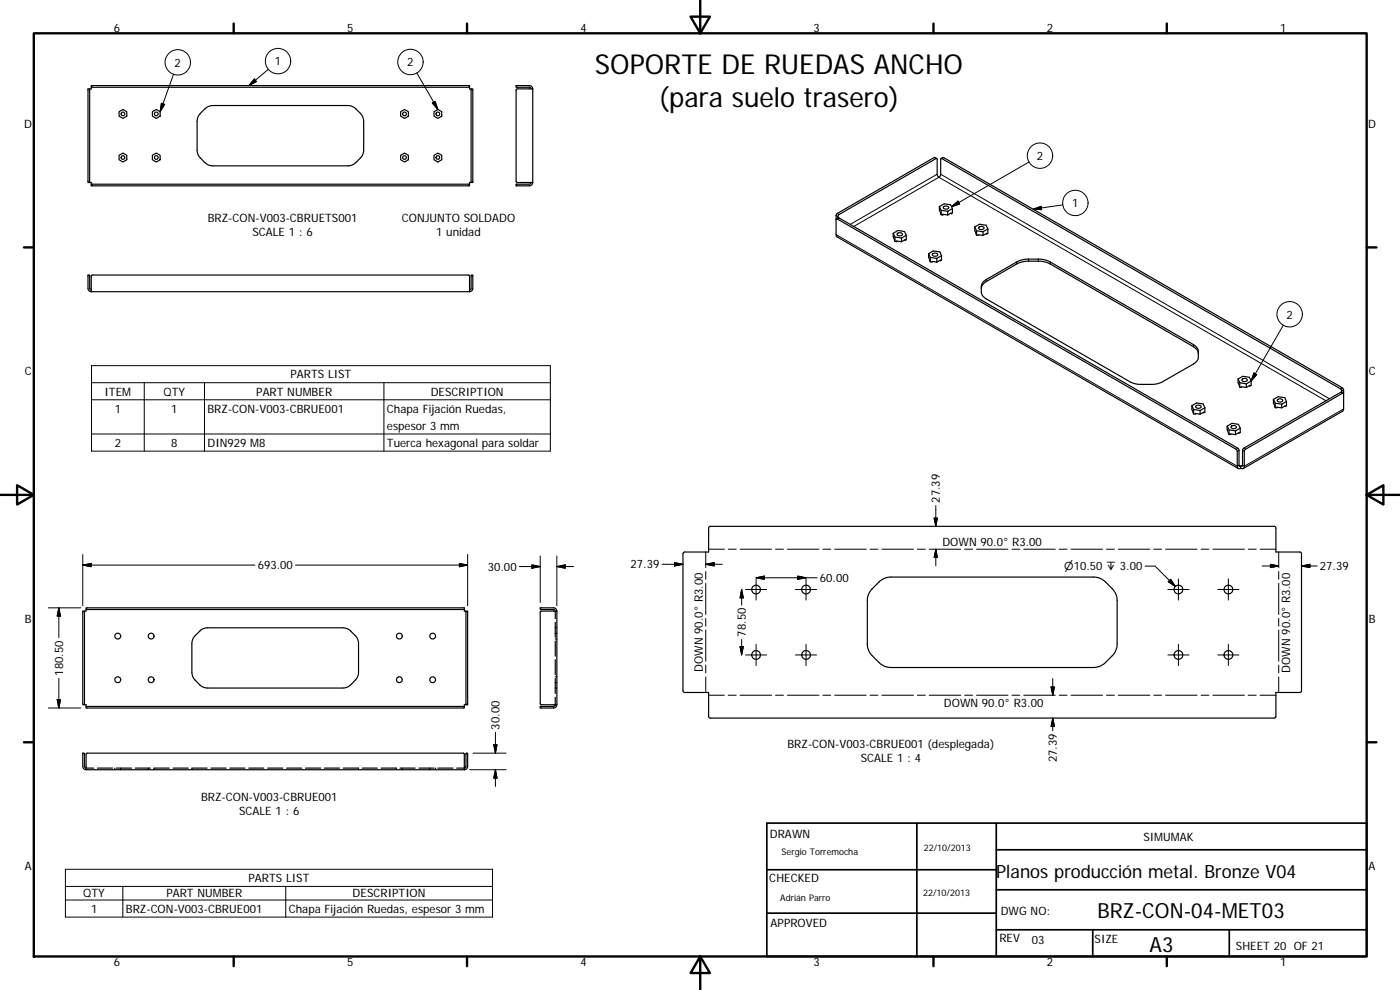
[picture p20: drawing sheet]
<svg xmlns="http://www.w3.org/2000/svg" width="420mm" height="297mm" viewBox="0 0 420 297" stroke-linecap="round" stroke-linejoin="round" font-family="sans-serif">
<defs><g id="words">
<g font-size="8.2">
<text x="178.6" y="22.1">SOPORTE DE RUEDAS ANCHO</text>
<text x="197.7" y="32">(para suelo trasero)</text>
</g>
<g font-size="6.3">
<text x="329.4" y="275.4">BRZ-CON-04-MET03</text>
<text x="345" y="285.6">A3</text>
</g>
<text font-size="5.5" x="298.9" y="263.4">Planos producción metal. Bronze V04</text>
<g font-size="3.5">
<text x="34.2" y="9.6">6</text>
<text x="104.2" y="9.6">5</text>
<text x="174.2" y="9.6">4</text>
<text x="244.2" y="9.6">3</text>
<text x="314.2" y="9.6">2</text>
<text x="384.2" y="9.6">1</text>
<text x="52.4" y="20">2</text>
<text x="82.5" y="19.6">1</text>
<text x="122.2" y="19.9">2</text>
<text x="7.3" y="38.4">D</text>
<text x="410.6" y="38.4">D</text>
<text x="311.1" y="48">2</text>
<text x="321.8" y="62.2">1</text>
<text x="62.3" y="66.5">BRZ-CON-V003-CBRUETS001</text>
<text x="75.7" y="70.7">SCALE 1 : 6</text>
<text x="120.6" y="66.7">CONJUNTO SOLDADO</text>
<text x="130.9" y="70.9">1 unidad</text>
<text x="386.1" y="95.6">2</text>
<text x="7.4" y="112.6">C</text>
<text x="87.2" y="113.6">PARTS LIST</text>
<text x="410.8" y="112.6">C</text>
<text x="31.4" y="118.7">ITEM</text>
<text x="49.1" y="118.7">QTY</text>
<text x="76.9" y="118.7">PART NUMBER</text>
<text x="129.3" y="118.7">DESCRIPTION</text>
<text x="34.4" y="123.8">1</text>
<text x="51.4" y="123.8">1</text>
<text x="62.3" y="123.8">BRZ-CON-V003-CBRUE001</text>
<text x="116.1" y="124">Chapa Fijación Ruedas,</text>
<text x="116.1" y="129.1">espesor 3 mm</text>
<text x="34.4" y="134.1">2</text>
<text x="51.4" y="134.1">8</text>
<text x="62.3" y="134.1">DIN929 M8</text>
<text x="116.1" y="134.1">Tuerca hexagonal para soldar</text>
<text x="282.1" y="150.9" transform="rotate(-90 282.1 150.9)">27.39</text>
<text x="282.8" y="163.9">DOWN 90.0° R3.00</text>
<text x="77.3" y="170.8">693.00</text>
<text x="146.4" y="171.2">30.00</text>
<text x="189.2" y="170.6">27.39</text>
<text x="396.1" y="171.1">27.39</text>
<text x="246.1" y="174.6">60.00</text>
<text x="7.4" y="186.9">B</text>
<text x="223.8" y="191" transform="rotate(-90 223.8 191)">78.50</text>
<text x="410.8" y="186.9">B</text>
<text x="18.9" y="202.7" transform="rotate(-90 18.9 202.7)">180.50</text>
<text x="210.9" y="201.6" transform="rotate(-90 210.9 201.6)">DOWN 90.0° R3.00</text>
<text x="387.1" y="201.8" transform="rotate(-90 387.1 201.8)">DOWN 90.0° R3.00</text>
<text x="283.3" y="212">DOWN 90.0° R3.00</text>
<text x="150" y="218.9" transform="rotate(-90 150 218.9)">30.00</text>
<text x="236.3" y="224.3">BRZ-CON-V003-CBRUE001 (desplegada)</text>
<text x="258.3" y="228.5">SCALE 1 : 4</text>
<text x="317.2" y="228.7" transform="rotate(-90 317.2 228.7)">27.39</text>
<text x="60.3" y="240.3">BRZ-CON-V003-CBRUE001</text>
<text x="71.7" y="244.5">SCALE 1 : 6</text>
<text x="231.1" y="251.4">DRAWN</text>
<text x="343.2" y="252.3">SIMUMAK</text>
<text x="7.4" y="261.1">A</text>
<text x="410.8" y="261.1">A</text>
<text x="25" y="269.3">QTY</text>
<text x="49.9" y="269.3">PART NUMBER</text>
<text x="74.6" y="264.7">PARTS LIST</text>
<text x="105.8" y="269.3">DESCRIPTION</text>
<text x="230.9" y="264.6">CHECKED</text>
<text x="27.3" y="273.9">1</text>
<text x="37.8" y="273.9">BRZ-CON-V003-CBRUE001</text>
<text x="86.6" y="274">Chapa Fijación Ruedas, espesor 3 mm</text>
<text x="300.3" y="274.5">DWG NO:</text>
<text x="231.3" y="278.2">APPROVED</text>
<text x="299.9" y="282.6">REV</text>
<text x="309.7" y="283.3">03</text>
<text x="328.5" y="283">SIZE</text>
<text x="370.9" y="285.1">SHEET 20 OF 21</text>
<text x="34.2" y="289.9">6</text>
<text x="104.2" y="289.9">5</text>
<text x="174.2" y="289.9">4</text>
<text x="244.2" y="289.9">3</text>
<text x="314.2" y="289.9">2</text>
<text x="384.2" y="289.9">1</text>
</g>
<text font-size="3.3" x="319.4" y="171.1">⌀10.50 ↧ 3.00</text>
<g font-size="2.7">
<text x="234.5" y="256.6">Sergio Torremocha</text>
<text x="277.3" y="255.2">22/10/2013</text>
<text x="277" y="268.7">22/10/2013</text>
<text x="234.2" y="270.2">Adrián Parro</text>
</g>
</g></defs>
<g fill="none" stroke="#000" stroke-width=".36">
<path d="M26.4 26.7h.5v28.1h-.5zM27.4 25.7h113.5v.5h-113.5zM27.4 26.2a.33 .33 0 0 1 0 .5 .33 .33 0 0 1-.5 0M35.7 33.5l1.2-.6 1.1 .6v1.3l-1.1 .7-1.2-.7zM45.7 33.5l1.2-.6 1.2 .6v1.3l-1.2 .7-1.2-.7zM61.5 32.7l1.1-.8 1.3-.2 41.4 .1 1.2 .6 1.7 1.6 .8 1.5v10.4l-.5 1.2-1.7 1.7-.7 .5-1.2 .4h-41.9l-1.5-.9-1.7-1.7-.4-.8-.3-1.2 .1-9.1 .4-1.3zM120.2 33.5l1.2-.6 1.2 .6v1.3l-1.2 .7-1.2-.7zM130.2 33.5l1.2-.6 1.2 .6v1.3l-1.2 .7-1.2-.7zM140.9 26.2a.33 .33 0 0 0 0 .5 .33 .33 0 0 0 .5 0M141.4 26.7h.5v28.1h-.5zM155 26.8l4.9-.1v28.1h-4.7l-.3-.3zM159.9 26.7l-.3-.6-.5-.4h-4.2v.5h4l.5 .5"/>
<path d="M26.9 54.8h.5v.5M27.4 55.3h113.5v.5h-113.5zM35.7 46.6l1.2-.7 1.1 .7v1.3l-1.1 .7-1.2-.7zM45.7 46.6l1.2-.7 1.2 .7v1.3l-1.2 .7-1.2-.7zM120.2 46.6l1.2-.7 1.2 .7v1.3l-1.2 .7-1.2-.7zM130.2 46.6l1.2-.7 1.2 .7v1.3l-1.2 .7-1.2-.7zM141.4 54.8h-.1a.35 .35 0 0 0-.4 .1 .35 .35 0 0 0 0 .4M159.4 54.8l-.5 .5h-4v.5l4.2-.1 .5-.3 .3-.6M281.1 47.5l-.7-.2-29.1 16.8-.4 .6v5.7l.2 .6 120.5 69.6M282.4 47.5l.8-.2 119.8 69.2 .2 .5v5.7l-.3 .7-29.8 17.2M250.9 65.9l.4-.2 119.7 69.1 .3 .6v4.5a.63 .63 0 0 0 .3 .7 .63 .63 0 0 0 .8-.1v-.6M251 65.7l.7-.4 119.8 69.2 .3 .6v4.6l.3 .3 .3-.1"/>
<path d="M251.4 65.4l.1-.6 .3-.4 29.2-16.9 .3 .3v4.7a.54 .54 0 0 0 .5 .7 .54 .54 0 0 0 .5-.7v-4.8l.2-.2 119.8 69.2 .4 .4v.6M268.1 70l.5 1.1 2 .3M268.1 70v1.1l.5 1.3M268.1 70l1.4-.8 2 .3 .5 1.1M268.6 72.4l.5 .1v-.2l1.5 .2M268.6 71.1v1.3M269.3 70h.1a.87 .87 0 0 1 1.4 .4 .91 .91 0 0 1-.9 .4 .91 .91 0 0 1-.7-.6zM270.6 71.4v1.1M272 70.6l-1.4 .8M272 70.6v1.3l-.4 .2v-.2l-1 .6M278.7 76.1l.5 1.1 1.9 .3M278.7 76.1v1.1l.5 1.3"/>
<path d="M278.7 76.1l1.4-.8 2 .3 .5 1.1M279.2 78.5l.5 .1v-.2l1.4 .3M279.2 77.2v1.3M279.9 76.2a.8 .8 0 0 1 .9-.3 .8 .8 0 0 1 .6 .7 .8 .8 0 0 1-.9 .4 .8 .8 0 0 1-.6-.8zM281.1 77.5v1.2M281.9 62l.6 1.1 1.9 .3M281.9 62v1.1l.6 1.3M281.9 62l1.5-.8 1.9 .3 .5 1.1M282.5 64.4l.5 .1v-.2l1.4 .2M282.5 63.1v1.3M282.6 76.7l-1.5 .8M282.6 76.7v1.3l-1.5 .7"/>
<path d="M283.2 62a.79 .79 0 0 1 .9-.3 .79 .79 0 0 1 .5 .8 .8 .8 0 0 1-.9 .3 .8 .8 0 0 1-.5-.8zM284.4 63.4v1.1M285.8 62.6l-1.4 .8M285.8 62.6v1.3l-.3 .2v-.2l-1.1 .6M292.6 68.1l.5 1.1 1.9 .3M292.6 68.1v1.1l.5 1.3M292.6 68.1l1.4-.8 1.9 .3 .6 1.1M293.1 70.5l1.9 .1M293.1 69.2v1.3M293.7 68.3a.93 .93 0 0 1 1.6 .2 .91 .91 0 0 1-.9 .4 .91 .91 0 0 1-.7-.6zM295 69.5v1.1M296.5 68.7l-1.5 .8"/>
<path d="M296.5 68.7v1.3l-1.5 .6M27.4 87l-.5-.5v-4h-.5v4.2l.4 .6 .6 .2M27.4 87.5h113.5M140.9 87.5v-4.7l-.3-.3h-112.9l-.3 .3v4.7M140.9 87l.5-.3v-4.2h.5v4.2l-.2 .4-.8 .4M294.5 86.5a2.57 2.57 0 0 1 1.5-2l10.3-5.8 1.9-.3h3.9l1.9 .3 44.2 25.3a2.52 2.52 0 0 1 1.4 2.1M295.1 84.6l.9-.7 9.1-5.3a7 7 0 0 1 3.6-.9h2.9a7.1 7.1 0 0 1 3.6 .9l43 24.8a2.59 2.59 0 0 1 1.4 2.1v1.7a2.59 2.59 0 0 1-1.4 2l-9.2 5.3a6.9 6.9 0 0 1-3.5 .8h-2.9a6.8 6.8 0 0 1-3.6-.8l-43-24.8a2.57 2.57 0 0 1-1.5-2.1v-2zM371.6 113.7v1.1l.5 1.4M371.6 113.7l1.4-.8 2 .3 .5 1.1M371.6 113.7l.5 1.2 1.9 .3M372.1 116.2h1.9M372.1 114.9v1.3"/>
<path d="M372.8 113.8a.78 .78 0 0 1 .9-.3 .78 .78 0 0 1 .5 .8l-.1 .1a.76 .76 0 0 1-.8 .1 .76 .76 0 0 1-.5-.7zM374 115.2v1M375.5 114.3v1.3l-1.5 .6M375.5 114.3l-1.5 .9M382.2 119.8l1.4-.8 2 .3 .5 1.1M382.2 119.8l.5 1.2 2 .3M382.2 119.8v1.1l.5 1.4M383.4 119.9a.79 .79 0 0 1 .9-.3 .79 .79 0 0 1 .6 .8 .79 .79 0 0 1-.9 .3 .79 .79 0 0 1-.6-.8zM403.1 118l-.7-.4-29.2 16.9-.3 .6v4.6l-.3 .3-.2-.1M403.2 118.2l-.3-.2-29.1 16.8-.4 .6v4.5a.65 .65 0 0 1-.3 .7 .65 .65 0 0 1-.7-.1M357.7 121.7l.5 1.2 2 .3M357.7 121.7v1.2l.5 1.3"/>
<path d="M357.7 121.7l1.4-.8 2 .3 .5 1.1M358.2 124.2l2 .1M358.2 122.9v1.3M358.9 121.8a.78 .78 0 0 1 .9-.3 .78 .78 0 0 1 .6 .8 .79 .79 0 0 1-.9 .3 .79 .79 0 0 1-.6-.8zM360.2 123.2v1.1M361.6 122.3l-1.4 .9M361.6 122.3v1.4l-1.4 .6M368.3 127.9l.5 1.1 2 .3M368.3 127.9l1.4-.9 2 .3 .5 1.2M368.3 127.9v1.1l.5 1.3M368.8 130.3l.5 .1v-.2l1.5 .2M368.8 129v1.3"/>
<path d="M369.5 127.9a.91 .91 0 0 1 1.6 .4 .92 .92 0 0 1-.9 .4 .92 .92 0 0 1-.8-.7zM370.8 129.3v1.1M372.2 128.5l-1.4 .8M372.2 128.5v1.3l-.4 .2v-.2l-1 .6M382.7 122.3l2 .1M382.7 121v1.3M384.7 121.3v1.1M386.1 120.4v1.4l-1.4 .6M386.1 120.4l-1.4 .9M212.9 158l169.7-.1 .3 .5v7.2h7.2l.5 .4v41.4l-.5 .4h-7.2v7.1l-.1 .4-.4 .2-169.4-.1-.3-.5v-7.1h-7.2l-.5-.5v-41.3l.5-.4h7.2v-7.2zM263.8 174.6a5.1 5.1 0 0 1 3.5-1.5h60.9a5.2 5.2 0 0 1 3.6 1.5l2 2.1a5.2 5.2 0 0 1 1.5 3.5v13a5.2 5.2 0 0 1-1.5 3.5l-2 2.1a5 5 0 0 1-3.6 1.5h-60.9a4.9 4.9 0 0 1-3.5-1.5l-2.1-2.1a5.2 5.2 0 0 1-1.4-3.5v-13a5.2 5.2 0 0 1 1.4-3.5zM24.8 183.3h.5v28.2h-.5z"/>
<path d="M25.8 182.4h113.6v.5h-113.6zM25.8 182.9a.33 .33 0 0 1 0 .5 .33 .33 0 0 1-.5-.1M58.6 190.7l1.7-1.7 1.6-.6h41.4l1.6 .6 2 2.1 .6 1.1 .1 10-.7 1.6-1.6 1.7-.7 .5-1.3 .4-41.8-.1-1.2-.5-1.7-1.7-.8-1.1-.2-.8v-9.1l.2-1.3zM139.4 182.9a.33 .33 0 0 0 0 .5 .33 .33 0 0 0 .4-.1M139.8 183.3h.5v28.2h-.5zM162.2 183.5l4.9-.2v28.2h-4.6l-.4-.3zM166.6 191.7h.2M166.6 190h.2M166.6 188.4h.2M166.6 186.7v4.5M166.6 192.3v4.6M166.6 198v4.5"/>
<path d="M167 190h.1M167 188.4h.1M167 191.7h.1M167.1 183.3l-.2-.5-.5-.4h-4.3v.5h4.3l.2 .4v2.3M25.3 211.5h.1a.35 .35 0 0 1 .4 .1 .35 .35 0 0 1 0 .4M25.8 212h113.6v.4h-113.6zM139.8 211.5a.35 .35 0 0 0-.4 .1 .35 .35 0 0 0 0 .4M166.6 209.2v2.3l-.2 .4-4.3 .1v.4h4.3l.5-.4 .2-.5M166.6 203.6v4.5M166.6 206.4h.2M166.6 204.8h.2M166.6 203.1h.2"/>
<path d="M167 206.4h.1M167 204.8h.1M167 203.1h.1M25.8 230.9h113.6M28.1 230.5h-2.3l-.4-.2-.1-4.3h-.5l.1 4.2 .3 .6 .6 .1M29.2 230.5h4.6M34.5 230.5v.1M34.5 230.8v.1M34.9 230.5h4.6M36.2 230.5v.1M36.2 230.8v.1M40.6 230.5h4.5"/>
<path d="M44.5 230.5v.1M44.5 230.8v.1M46.2 230.5v.1M46.2 230.8v.1M46.3 230.5h4.5M52 230.5h4.5M57.6 230.5v.1M57.6 230.8v.1M57.6 230.5h4.6M63.3 230.5h4.5M69 230.5h4.5M74.7 230.5h4.5"/>
<path d="M80.3 230.5h4.6M86 230.5h4.5M91.7 230.5h4.5M97.3 230.5h4.6M103 230.5h4.6v.1M107.6 230.8v.1M108.7 230.5h4.6M114.4 230.5h4.5M119 230.5v.1M119 230.8v.1M120 230.5h4.6M120.7 230.5v.1"/>
<path d="M120.7 230.8v.1M125.7 230.5h4.6M129 230.5v.1M129 230.8v.1M130.7 230.5v.1M130.7 230.8v.1M131.4 230.5h4.6M137.1 230.5h2.3l.4-.2v-4.3h.5v4.2l-.3 .6-.6 .1M139.4 230.9v-4.6l-.4-.3h-112.8l-.4 .3v4.6"/>
<circle cx="36.9" cy="34.2" r=".55"/>
<circle cx="46.9" cy="34.2" r=".55"/>
<circle cx="121.4" cy="34.2" r=".56"/>
<circle cx="131.4" cy="34.2" r=".56"/>
<circle cx="36.9" cy="47.3" r=".55"/>
<circle cx="46.9" cy="47.3" r=".55"/>
<circle cx="121.4" cy="47.3" r=".56"/>
<circle cx="131.4" cy="47.3" r=".56"/>
<circle cx="226.9" cy="176.9" r="1.3"/>
<circle cx="241.9" cy="176.9" r="1.3"/>
<circle cx="353.7" cy="176.9" r="1.3"/>
<circle cx="368.7" cy="176.9" r="1.3"/>
<circle cx="35.4" cy="190.9" r=".87"/>
<circle cx="45.4" cy="190.9" r=".86"/>
<circle cx="119.8" cy="190.9" r=".86"/>
<circle cx="129.8" cy="190.9" r=".87"/>
<circle cx="226.9" cy="196.5" r="1.32"/>
<circle cx="241.9" cy="196.5" r="1.31"/>
<circle cx="353.7" cy="196.5" r="1.32"/>
<circle cx="368.7" cy="196.5" r="1.31"/>
<circle cx="35.3" cy="204" r=".88"/>
<circle cx="45.3" cy="204" r=".87"/>
<circle cx="119.8" cy="204" r=".87"/>
<circle cx="129.8" cy="204" r=".88"/>
</g>
<g fill="none" stroke="#000" stroke-width=".3">
<path d="M48.4 31l1 .3-1.3 2.2zM52.1 22.3l-4 11.2M76.3 23.7l.7 .8-2.3 1.2zM80.5 20.8l-5.8 4.9M125.1 21.9l6.3 11M129.7 30.9l.9-.5 .8 2.5zM280.4 47.3l.5 .3M281.3 52.3l-26.1 15M282.3 52.3l116.7 67.3M283.2 47.3l-.5 .3M308.8 48.6l-23.2 13.4M250.9 70.4l120.4 69.5 .5-.3 .6 .3 .5-.3 .5 .3 29.8-17.2"/>
<path d="M250.9 64.7l.5 .3M251.3 64.1l.5 .3M251.8 65.4l-.5 .3M256.2 67.9l25.6-14.7 116.1 67M285.6 62l1.9-1.7 .5 .9zM305.1 78.6v.6M308.7 77.7v.7M310.1 62.8l2.4-.9 .1 1zM311.6 77.7v.7M315.2 78.6v.6M319 61.5l-8.9 1.3M296 83.9v.6"/>
<path d="M385.1 97.6l-9.6 16.7M27.5 109.7h137.7v25.7h-137.7zM27.5 114.8h137.7M27.5 120h137.7M43.3 114.8v20.6M61.4 114.8v20.6M115.2 114.8v20.6M358.2 103.4v.6M376.3 111.9l.9 .5-1.7 1.9zM402.3 117.7l.6 .3M402.9 116.4l-.6 .3M403.2 117l-.5 .3"/>
<path d="M27.5 130.2h137.7M371.5 134.5l-.5 .3M371.8 135.1l-.5 .3M372.9 135.1l.5 .3M373.2 134.5l.6 .3M280.3 155.4h1l-.5 2.5zM280.8 151.7v6.2M24.8 166.4v15.4M24.8 169.5l2.5-.4v1zM24.8 169.5h51.7M88.7 169.5h51.6M137.9 169.1l2.4 .4-2.4 .6z"/>
<path d="M140.3 166.4v15.4M159.6 169.5l2.5 .5-2.5 .5zM162.1 170h-6.2M162.1 166.8v14M167.1 170l2.5-.5v1zM167.1 170h5M167.1 166.8v15M198.7 169.3h6.3M202.4 168.8l2.6 .5-2.6 .5zM211.8 165.6v4.7M211.8 171.5v2.3M211.8 175v9.3"/>
<path d="M211.8 169.3h5M211.8 169.3l2.5-.5v1zM212.7 164.8h4.7M218.6 164.8h2.3M222.1 164.8h9.5M222.6 176.9v4.6M222.6 176.9l.5 2.5h-1zM223.7 176.9h6.4M226.9 173.4l2.5-.6v1zM226.9 173.4h18.3M226.9 173.7v6.3M232.8 164.8h2.3"/>
<path d="M236.3 164.8h9.5M238.7 176.9h6.4M239.4 172.8l2.5 .6-2.5 .4zM241.9 173.7v6.3M247 164.8h2.3M250.5 164.8h9.5M261.1 164.8h2.4M264.7 164.8h9.4M275.3 164.8h2.4M278.9 164.8h9.4M280.8 164.8v5M280.8 164.8l.5 2.5h-1z"/>
<path d="M289.5 164.8h2.4M293.1 164.8h9.4M303.7 164.8h2.4M307.2 164.8h9.5M317.9 164.8h2.3M321.4 164.8h9.5M332.1 164.8h2.3M335.6 164.8h9.5M343.7 169.9h3l6 6.1M346.3 164.8h2.3M349.8 164.8h9.5M350.5 176.9h6.3"/>
<path d="M350.6 174.5l.7-.7 1.4 2.2zM353.7 173.7v6.3M360.5 164.8h2.3M364 164.8h9.5M365.5 176.9h6.3M368.6 173.7v6.3M374.6 164.8h2.4M378.2 164.8h4.7M378.8 169.8h5M381.3 169.3l2.5 .5-2.5 .5zM383.8 165.6v4.7M383.8 171.5v2.3"/>
<path d="M383.8 175v9.3M390.6 169.8l2.5-.5v1zM390.6 169.8h4.7M14.5 182.4h9.7M17.7 182.4v8.9M17.7 182.4l.4 2.4h-.9zM211.8 185.5v2.4M211.8 189v9.4M211.8 199.6v2.3M222.1 194h1l-.5 2.5zM222.6 191.8v4.7M223.7 196.5h6.4"/>
<path d="M226.9 193.3v6.4M238.7 196.5h6.4M241.9 193.3v6.4M350.5 196.5h6.3M353.7 193.3v6.4M365.5 196.5h6.3M368.6 193.3v6.4M383.8 185.5v2.4M383.8 189v9.4M383.8 199.6v2.3M14.5 212.4h9.7M17.2 210h.9l-.4 2.4z"/>
<path d="M17.7 203.5v8.9M148.7 219.7v6.3M211.8 203.1v4.7M212.7 208.6h4.7M218.6 208.6h2.3M222.1 208.6h9.5M232.8 208.6h2.3M236.3 208.6h9.5M247 208.6h2.3M250.5 208.6h9.5M261.1 208.6h2.4M264.7 208.6h9.4"/>
<path d="M275.3 208.6h2.4M278.9 208.6h9.4M289.5 208.6h2.4M293.1 208.6h9.4M303.7 208.6h2.4M307.2 208.6h9.5M315.4 206.1h1.1l-.6 2.5zM315.9 203.6v5M315.9 215.5v3.7M315.9 215.5l.6 2.5h-1.1zM317.9 208.6h2.3M321.4 208.6h9.5"/>
<path d="M332.1 208.6h2.3M335.6 208.6h9.5M346.3 208.6h2.3M349.8 208.6h9.5M360.5 208.6h2.3M364 208.6h9.5M374.6 208.6h2.4M378.2 208.6h4.7M383.8 203.1v4.7M141 230.9h10.9M142 226h9.9M148.2 223.5h1l-.5 2.5z"/>
<path d="M148.7 230.9l.5 2.6h-1zM148.7 230.9v5.1M19.6 260.8h128.2v14.4h-128.2zM19.6 266h128.2M19.6 270h128.2M36.9 266v9.2M85.8 266v9.2"/>
<circle cx="53.3" cy="18.7" r="3.8"/>
<circle cx="83.4" cy="18.3" r="3.8"/>
<circle cx="123.2" cy="18.6" r="3.8"/>
<circle cx="312.1" cy="46.7" r="3.8"/>
<circle cx="322.7" cy="60.9" r="3.8"/>
<circle cx="387" cy="94.3" r="3.8"/>
</g>
<g fill="none" stroke="#000" stroke-width=".71">
<path d="M10.1 10h400.1v277h-400.1zM70.1 7.1v2.9M140.2 7.1v2.9M207.3 5h5.8l-2.9 5zM210.2 0v10M280.2 7.1v2.9M350.2 7.1v2.9M7.2 74.2h2.9M410.2 74.2h2.9M.2 148.5h9.9M5.1 145.6l5 2.9-5 2.9zM410.2 148.5l5-2.9v5.8z"/>
<path d="M410.2 148.5h9.9M7.2 222.7h2.9M410.2 222.7h2.9M70.1 287v2.9M140.2 287v2.9M210.2 287l2.9 5h-5.8zM210.2 287v10M280.2 287v2.9M350.2 287v2.9"/>
</g>
<path d="M230.1 247h180.1v40h-180.1zM275.2 247v40M299 255h111.2M299 247v40M230.1 274h68.9M230.1 261h68.9M299 279h111.2M299 267h111.2M327.9 279v8M368.9 279v8" fill="none" stroke="#000" stroke-width=".51"/>
<g fill="#000" stroke="#000" stroke-width=".3">
<path d="M48.4 31l1 .3-1.3 2.2zM76.3 23.7l.7 .8-2.3 1.2zM129.7 30.9l.9-.5 .8 2.5zM285.6 62l1.9-1.7 .5 .9zM310.1 62.8l2.4-.9 .1 1zM376.3 111.9l.9 .5-1.7 1.9zM280.3 155.4h1l-.5 2.5zM24.8 169.5l2.5-.4v1zM137.9 169.1l2.4 .4-2.4 .6zM159.6 169.5l2.5 .5-2.5 .5zM167.1 170l2.5-.5v1zM202.4 168.8l2.6 .5-2.6 .5z"/>
<path d="M211.8 169.3l2.5-.5v1zM222.6 176.9l.5 2.5h-1zM226.9 173.4l2.5-.6v1zM239.4 172.8l2.5 .6-2.5 .4zM280.8 164.8l.5 2.5h-1zM350.6 174.5l.7-.7 1.4 2.2zM381.3 169.3l2.5 .5-2.5 .5zM390.6 169.8l2.5-.5v1zM17.7 182.4l.4 2.4h-.9zM222.1 194h1l-.5 2.5zM17.2 210h.9l-.4 2.4zM315.4 206.1h1.1l-.6 2.5z"/>
<path d="M315.9 215.5l.6 2.5h-1.1zM148.2 223.5h1l-.5 2.5zM148.7 230.9l.5 2.6h-1z"/>
</g>
<use href="#words"/>
</svg>
